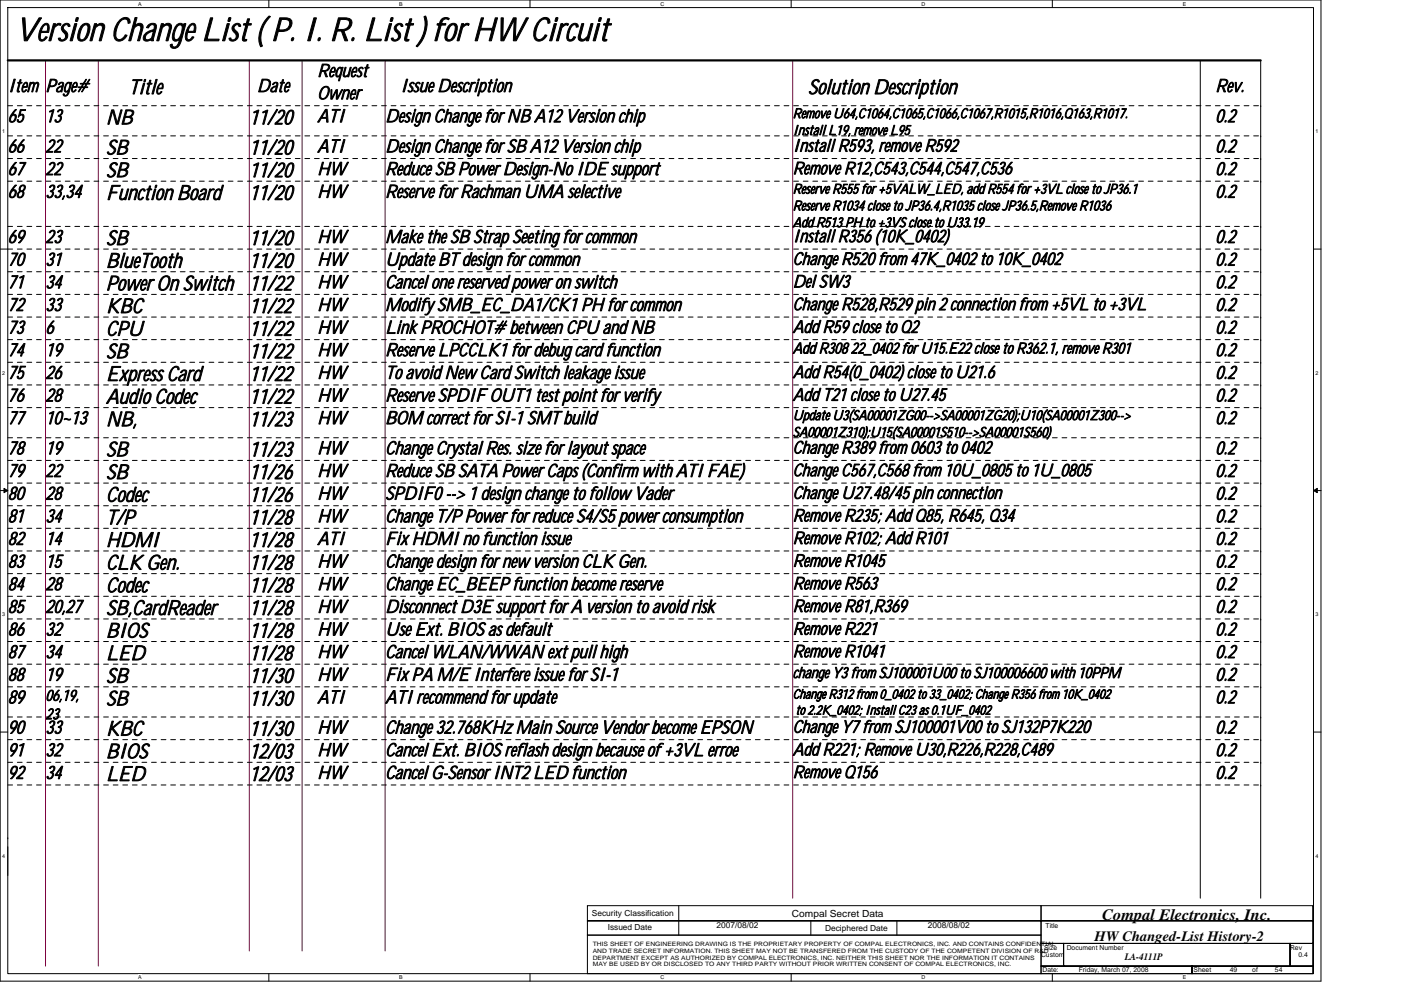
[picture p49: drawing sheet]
<svg xmlns="http://www.w3.org/2000/svg" width="297mm" height="210mm" viewBox="0 0 297 210" stroke-linecap="round" stroke-linejoin="round" font-family="sans-serif">
<defs><g id="words">
<text font-size="6.9" x="3.3" y="8.7">Version Change List ( P. I. R. List ) for HW Circuit</text>
<g font-size="4.3">
<text x="27.3" y="19.9">Title</text>
<text x="171.3" y="19.9">Solution Description</text>
<text x="22.5" y="26.4">NB</text>
<text x="52.8" y="26.4">11/20</text>
<text x="22.5" y="32.7">SB</text>
<text x="52.8" y="32.7">11/20</text>
<text x="22.5" y="37.5">SB</text>
<text x="52.8" y="37.5">11/20</text>
<text x="22.5" y="42.4">Function Board</text>
<text x="52.9" y="42.4">11/20</text>
<text x="22.5" y="51.9">SB</text>
<text x="52.8" y="51.9">11/20</text>
<text x="22.5" y="56.7">BlueTooth</text>
<text x="52.9" y="56.7">11/20</text>
<text x="22.5" y="61.6">Power On Switch</text>
<text x="52.9" y="61.6">11/22</text>
<text x="22.5" y="66.4">KBC</text>
<text x="22.5" y="71.2">CPU</text>
<text x="52.8" y="66.4">11/22</text>
<text x="52.8" y="71.2">11/22</text>
<text x="22.5" y="75.9">SB</text>
<text x="52.8" y="75.9">11/22</text>
<text x="22.5" y="80.8">Express Card</text>
<text x="52.9" y="80.8">11/22</text>
<text x="22.5" y="85.6">Audio Codec</text>
<text x="52.9" y="85.6">11/22</text>
<text x="22.5" y="90.4">NB,</text>
<text x="52.8" y="90.4">11/23</text>
<text x="22.5" y="96.8">SB</text>
<text x="22.5" y="101.6">SB</text>
<text x="52.8" y="96.8">11/23</text>
<text x="52.8" y="101.6">11/26</text>
<text x="22.5" y="106.4">Codec</text>
<text x="52.8" y="106.4">11/26</text>
<text x="22.5" y="111.2">T/P</text>
<text x="52.9" y="111.2">11/28</text>
<text x="22.5" y="116">HDMI</text>
<text x="52.8" y="116">11/28</text>
<text x="22.5" y="120.8">CLK Gen.</text>
<text x="22.5" y="125.6">Codec</text>
<text x="52.8" y="120.8">11/28</text>
<text x="52.9" y="125.6">11/28</text>
<text x="22.5" y="130.4">SB,CardReader</text>
<text x="52.9" y="130.4">11/28</text>
<text x="22.5" y="135.2">BIOS</text>
<text x="52.8" y="135.2">11/28</text>
<text x="22.5" y="140">LED</text>
<text x="52.8" y="140">11/28</text>
<text x="22.5" y="144.8">SB</text>
<text x="22.5" y="149.6">SB</text>
<text x="52.8" y="144.8">11/30</text>
<text x="52.8" y="149.6">11/30</text>
<text x="22.5" y="156">KBC</text>
<text x="52.8" y="156">11/30</text>
<text x="22.5" y="160.8">BIOS</text>
<text x="52.8" y="160.8">12/03</text>
<text x="22.5" y="165.6">LED</text>
<text x="52.8" y="165.6">12/03</text>
</g>
<g font-size="3.8">
<text x="67.3" y="16.3">Request</text>
<text x="1.6" y="19.5">Item Page#</text>
<text x="54.5" y="19.5">Date</text>
<text x="67.3" y="21">Owner</text>
<text x="84.9" y="19.5">Issue Description</text>
<text x="257.7" y="19.5">Rev.</text>
<text x="1.6" y="25.9">65</text>
<text x="9.6" y="25.9">13</text>
<text x="67.3" y="25.9">ATI</text>
<text x="81.7" y="25.9">Design Change for NB A12 Version chip</text>
<text x="257.7" y="25.9">0.2</text>
<text x="1.6" y="32.3">66</text>
<text x="9.6" y="32.3">22</text>
<text x="67.3" y="32.3">ATI</text>
<text x="81.7" y="32.3">Design Change for SB A12 Version chip</text>
<text x="257.7" y="32.3">0.2</text>
<text x="1.6" y="37.1">67</text>
<text x="1.6" y="41.9">68</text>
<text x="9.6" y="37.1">22</text>
<text x="9.6" y="41.9">33,34</text>
<text x="67.3" y="37.1">HW</text>
<text x="67.3" y="41.9">HW</text>
<text x="81.7" y="37.1">Reduce SB Power Design-No IDE support</text>
<text x="81.7" y="41.9">Reserve for Rachman UMA selective</text>
<text x="257.7" y="37.1">0.2</text>
<text x="257.7" y="41.9">0.2</text>
<text x="1.6" y="51.5">69</text>
<text x="9.6" y="51.5">23</text>
<text x="67.3" y="51.5">HW</text>
<text x="81.7" y="51.5">Make the SB Strap Seeting for common</text>
<text x="257.7" y="51.5">0.2</text>
<text x="1.6" y="56.3">70</text>
<text x="9.6" y="56.3">31</text>
<text x="67.3" y="56.3">HW</text>
<text x="81.7" y="56.3">Update BT design for common</text>
<text x="257.7" y="56.3">0.2</text>
<text x="1.6" y="61.1">71</text>
<text x="1.6" y="65.9">72</text>
<text x="9.6" y="61.1">34</text>
<text x="9.6" y="65.9">33</text>
<text x="67.3" y="61.1">HW</text>
<text x="67.3" y="65.9">HW</text>
<text x="81.7" y="61.1">Cancel one reserved power on switch</text>
<text x="81.7" y="65.9">Modify SMB_EC_DA1/CK1 PH for common</text>
<text x="257.7" y="61.1">0.2</text>
<text x="257.7" y="65.9">0.2</text>
<text x="1.6" y="70.7">73</text>
<text x="9.6" y="70.7">6</text>
<text x="67.3" y="70.7">HW</text>
<text x="81.7" y="70.7">Link PROCHOT# between CPU and NB</text>
<text x="257.7" y="70.7">0.2</text>
<text x="1.6" y="75.5">74</text>
<text x="9.6" y="75.5">19</text>
<text x="67.3" y="75.5">HW</text>
<text x="81.7" y="75.5">Reserve LPCCLK1 for debug card function</text>
<text x="257.7" y="75.5">0.2</text>
<text x="1.6" y="80.3">75</text>
<text x="9.6" y="80.3">26</text>
<text x="67.3" y="80.3">HW</text>
<text x="81.7" y="80.3">To avoid New Card Switch leakage issue</text>
<text x="257.7" y="80.3">0.2</text>
<text x="1.6" y="85.1">76</text>
<text x="1.6" y="89.9">77</text>
<text x="9.6" y="85.1">28</text>
<text x="9.6" y="89.9">10~13</text>
<text x="67.3" y="85.1">HW</text>
<text x="67.3" y="89.9">HW</text>
<text x="81.7" y="85.1">Reserve SPDIF OUT1 test point for verify</text>
<text x="81.7" y="89.9">BOM correct for SI-1 SMT build</text>
<text x="257.7" y="85.1">0.2</text>
<text x="257.7" y="89.9">0.2</text>
<text x="1.6" y="96.3">78</text>
<text x="1.6" y="101.1">79</text>
<text x="9.6" y="101.1">22</text>
<text x="9.6" y="96.3">19</text>
<text x="67.3" y="96.3">HW</text>
<text x="67.3" y="101.1">HW</text>
<text x="81.7" y="96.3">Change Crystal Res. size for layout space</text>
<text x="81.7" y="101.1">Reduce SB SATA Power Caps (Confirm with ATI FAE)</text>
<text x="257.7" y="96.3">0.2</text>
<text x="257.7" y="101.1">0.2</text>
<text x="1.6" y="105.9">80</text>
<text x="9.6" y="105.9">28</text>
<text x="67.3" y="105.9">HW</text>
<text x="81.7" y="105.9">SPDIF0 --&gt; 1 design change to follow Vader</text>
<text x="257.7" y="105.9">0.2</text>
<text x="1.6" y="110.7">81</text>
<text x="9.6" y="110.7">34</text>
<text x="67.3" y="110.7">HW</text>
<text x="81.7" y="110.7">Change T/P Power for reduce S4/S5 power consumption</text>
<text x="257.7" y="110.7">0.2</text>
<text x="1.6" y="115.5">82</text>
<text x="9.6" y="115.5">14</text>
<text x="67.3" y="115.5">ATI</text>
<text x="81.7" y="115.5">Fix HDMI no function issue</text>
<text x="257.7" y="115.5">0.2</text>
<text x="1.6" y="120.3">83</text>
<text x="1.6" y="125.1">84</text>
<text x="9.6" y="120.3">15</text>
<text x="9.6" y="125.1">28</text>
<text x="67.3" y="120.3">HW</text>
<text x="67.3" y="125.1">HW</text>
<text x="81.7" y="120.3">Change design for new version CLK Gen.</text>
<text x="81.7" y="125.1">Change EC_BEEP function become reserve</text>
<text x="257.7" y="120.3">0.2</text>
<text x="257.7" y="125.1">0.2</text>
<text x="1.6" y="129.9">85</text>
<text x="9.6" y="129.9">20,27</text>
<text x="67.3" y="129.9">HW</text>
<text x="81.7" y="129.9">Disconnect D3E support for A version to avoid risk</text>
<text x="257.7" y="129.9">0.2</text>
<text x="1.6" y="134.7">86</text>
<text x="9.6" y="134.7">32</text>
<text x="67.3" y="134.7">HW</text>
<text x="81.7" y="134.7">Use Ext. BIOS as default</text>
<text x="257.7" y="134.7">0.2</text>
<text x="1.6" y="139.5">87</text>
<text x="9.6" y="139.5">34</text>
<text x="67.3" y="139.5">HW</text>
<text x="81.7" y="139.5">Cancel WLAN/WWAN ext pull high</text>
<text x="257.7" y="139.5">0.2</text>
<text x="1.6" y="144.3">88</text>
<text x="1.6" y="149.1">89</text>
<text x="9.6" y="144.3">19</text>
<text x="67.3" y="144.3">HW</text>
<text x="67.3" y="149.1">ATI</text>
<text x="81.7" y="144.3">Fix PA M/E Interfere issue for SI-1</text>
<text x="81.7" y="149.1">ATI recommend for update</text>
<text x="257.7" y="144.3">0.2</text>
<text x="257.7" y="149.1">0.2</text>
<text x="1.6" y="155.5">90</text>
<text x="9.6" y="155.5">33</text>
<text x="67.3" y="155.5">HW</text>
<text x="81.7" y="155.5">Change 32.768KHz Main Source Vendor become EPSON</text>
<text x="257.7" y="155.5">0.2</text>
<text x="1.6" y="160.3">91</text>
<text x="9.6" y="160.3">32</text>
<text x="67.3" y="160.3">HW</text>
<text x="81.7" y="160.3">Cancel Ext. BIOS reflash design because of +3VL erroe</text>
<text x="257.7" y="160.3">0.2</text>
<text x="1.6" y="165.1">92</text>
<text x="9.6" y="165.1">34</text>
<text x="67.3" y="165.1">HW</text>
<text x="81.7" y="165.1">Cancel G-Sensor INT2 LED function</text>
<text x="257.7" y="165.1">0.2</text>
</g>
<g font-size="3.7">
<text x="168.1" y="32.1">Install R593, remove R592</text>
<text x="168.1" y="36.9">Remove R12,C543,C544,C547,C536</text>
<text x="168.1" y="51.3">Install R356 (10K_0402)</text>
<text x="168.1" y="56.1">Change R520 from 47K_0402 to 10K_0402</text>
<text x="168.1" y="60.9">Del SW3</text>
<text x="168.1" y="65.7">Change R528,R529 pin 2 connection from +5VL to +3VL</text>
<text x="168.1" y="70.5">Add R59 close to Q2</text>
<text x="168.1" y="80.1">Add R54(0_0402) close to U21.6</text>
<text x="168.1" y="84.9">Add T21 close to U27.45</text>
<text x="168.1" y="96.1">Change R389 from 0603 to 0402</text>
<text x="168.1" y="100.9">Change C567,C568 from 10U_0805 to 1U_0805</text>
<text x="168.1" y="105.7">Change U27.48/45 pin connection</text>
<text x="168.1" y="110.6">Remove R235; Add Q85, R645, Q34</text>
<text x="168.1" y="115.3">Remove R102; Add R101</text>
<text x="168.1" y="120.1">Remove R1045</text>
<text x="168.1" y="124.9">Remove R563</text>
<text x="168.1" y="129.8">Remove R81,R369</text>
<text x="168.1" y="134.6">Remove R221</text>
<text x="168.1" y="139.3">Remove R1041</text>
<text x="168.1" y="155.3">Change Y7 from SJ100001V00 to SJ132P7K220</text>
<text x="168.1" y="160.1">Add R221; Remove U30,R226,R228,C489</text>
<text x="168.1" y="165">Remove Q156</text>
</g>
<text font-size="3.3" x="233.7" y="195.1">Compal Electronics, Inc.</text>
<g font-size="3.2">
<text x="168.1" y="74.9">Add R308 22_0402 for U15.E22 close to R362.1, remove R301</text>
<text x="168.1" y="143.7">change Y3 from SJ100001U00 to SJ100006600 with 10PPM</text>
<text x="9.6" y="148.5">06,19,</text>
<text x="9.6" y="152.5">23</text>
</g>
<text font-size="3" x="232.1" y="199.6">HW Changed-List History-2</text>
<g font-size="2.9">
<text x="168.1" y="25">Remove U64,C1064,C1065,C1066,C1067,R1015,R1016,Q163,R1017.</text>
<text x="168.1" y="28.6">Install L19, remove L95</text>
<text x="168.1" y="41">Reserve R555 for +5VALW_LED, add R554 for +3VL close to JP36.1</text>
<text x="168.1" y="44.6">Reserve R1034 close to JP36.4,R1035 close JP36.5,Remove R1036</text>
<text x="168.1" y="48.2">Add R513 PH to +3VS close to U33.19</text>
<text x="168.1" y="89">Update U3(SA00001ZG00--&gt;SA00001ZG20);U10(SA00001Z300--&gt;</text>
<text x="168.1" y="92.6">SA00001Z310);U15(SA00001S510--&gt;SA00001S560)</text>
</g>
<g font-size="2.7">
<text x="168.1" y="148.1">Change R312 from 0_0402 to 33_0402; Change R356 from 10K_0402</text>
<text x="168.7" y="151.5">to 2.2K_0402; Install C23 as 0.1UF_0402</text>
</g>
<g font-size="2.1">
<text x="167.9" y="194.4">Compal Secret Data</text>
<text x="238.5" y="203.5">LA-4111P</text>
</g>
<g font-size="1.8">
<text x="125.5" y="194.2">Security Classification</text>
<text x="128.9" y="197.3">Issued Date</text>
<text x="151.9" y="196.8">2007/08/02</text>
<text x="174.9" y="197.4">Deciphered Date</text>
<text x="196.7" y="196.8">2008/08/02</text>
</g>
<g font-size="1.4">
<text x="221.7" y="196.7">Title</text>
<text x="220.7" y="202.9">Custom</text>
<text x="221.4" y="201.3">Size</text>
<text x="226.2" y="201.3">Document Number</text>
<text x="273.5" y="201.3">Rev</text>
<text x="275.3" y="202.9">0.4</text>
<text x="221" y="206.1">Date:</text>
<text x="228.7" y="206.1">Friday, March 07, 2008</text>
<text x="253" y="206.1">Sheet</text>
<text x="260.7" y="206.1">49</text>
<text x="265.5" y="206.1">of</text>
<text x="270.3" y="206.1">54</text>
</g>
<g font-size="1.3">
<text x="125.7" y="200.5">THIS SHEET OF ENGINEERING DRAWING IS THE PROPRIETARY PROPERTY OF COMPAL ELECTRONICS, INC. AND CONTAINS CONFIDENTIAL</text>
<text x="125.7" y="202">AND TRADE SECRET INFORMATION. THIS SHEET MAY NOT BE TRANSFERED FROM THE CUSTODY OF THE COMPETENT DIVISION OF R&amp;D</text>
<text x="125.7" y="203.5">DEPARTMENT EXCEPT AS AUTHORIZED BY COMPAL ELECTRONICS, INC. NEITHER THIS SHEET NOR THE INFORMATION IT CONTAINS</text>
<text x="125.7" y="204.9">MAY BE USED BY OR DISCLOSED TO ANY THIRD PARTY WITHOUT PRIOR WRITTEN CONSENT OF COMPAL ELECTRONICS, INC.</text>
</g>
<g font-size="1.1">
<text x="29.3" y="1.2">A</text>
<text x="84.7" y="1.2">B</text>
<text x="140" y="1.2">C</text>
<text x="195.4" y="1.2">D</text>
<text x="250.8" y="1.2">E</text>
<text x=".4" y="28.2">1</text>
<text x="278.9" y="28.2">1</text>
<text x=".4" y="79.4">2</text>
<text x="278.9" y="79.4">2</text>
<text x=".4" y="130.6">3</text>
<text x="278.9" y="130.6">3</text>
<text x=".4" y="181.8">4</text>
<text x="278.9" y="181.8">4</text>
<text x="29.3" y="207.6">A</text>
<text x="84.7" y="207.6">B</text>
<text x="140" y="207.6">C</text>
<text x="195.4" y="207.6">D</text>
<text x="250.8" y="207.6">E</text>
</g>
</g></defs>
<path d="M0 0h280.1v208h-280.1zM1.6 1.6h276.9v204.8h-276.9z" fill="none" stroke="#000" stroke-width=".21"/>
<g fill="#fff">
<path d="M29.3 .2h.8v1.2h-.8z"/>
<path d="M29.3 206.6h.8v1.3h-.8z"/>
</g>
<path d="M57 0v1.6M57 206.4v1.6" fill="none" stroke="#000" stroke-width=".21"/>
<g fill="#fff">
<path d="M84.7 .2h.7v1.2h-.7z"/>
<path d="M84.7 206.6h.7v1.3h-.7z"/>
</g>
<path d="M112.4 0v1.6M112.4 206.4v1.6" fill="none" stroke="#000" stroke-width=".21"/>
<g fill="#fff">
<path d="M140 .2h.8v1.2h-.8z"/>
<path d="M140 206.6h.8v1.3h-.8z"/>
</g>
<path d="M167.7 0v1.6M167.7 206.4v1.6" fill="none" stroke="#000" stroke-width=".21"/>
<g fill="#fff">
<path d="M195.4 .2h.8v1.2h-.8z"/>
<path d="M195.4 206.6h.8v1.3h-.8z"/>
</g>
<path d="M223.1 0v1.6M223.1 206.4v1.6" fill="none" stroke="#000" stroke-width=".21"/>
<g fill="#fff">
<path d="M250.8 .2h.7v1.2h-.7z"/>
<path d="M250.8 206.6h.7v1.3h-.7z"/>
<path d="M.4 27.2h.7v1.3h-.7z"/>
<path d="M278.9 27.2h.6v1.3h-.6z"/>
<path d="M.4 78.4h.7v1.3h-.7z"/>
<path d="M278.9 78.4h.6v1.3h-.6z"/>
</g>
<path d="M0 52.8h1.6M278.5 52.8h1.6" fill="none" stroke="#000" stroke-width=".21"/>
<g fill="#fff">
<path d="M.4 129.6h.7v1.3h-.7z"/>
<path d="M278.9 129.6h.6v1.3h-.6z"/>
</g>
<path d="M0 104h1.6M278.5 104h1.6" fill="none" stroke="#000" stroke-width=".21"/>
<path d="M.8 103.5l.8 .5-.8 .5zM278.5 104l.8-.5v1z" fill="#000" stroke="#000" stroke-width=".21"/>
<g fill="#fff">
<path d="M.4 180.8h.7v1.3h-.7z"/>
<path d="M278.9 180.8h.6v1.3h-.6z"/>
</g>
<g fill="none" stroke="#000" stroke-width=".21">
<path d="M254.5 12.8v177.6M267.3 12.8v177.6M0 155.2h1.6M278.5 155.2h1.6M124.5 192h96.2v3.2h-96.2zM124.5 195.2h96.2v3.1h-96.2zM124.5 198.3h96.2v8.1h-96.2zM143.9 192v6.3M171.9 195.2v3.1M190.2 195.2v3.1M220.7 192h57.6v3.2h-57.6zM220.7 195.2h57.6v4.8h-57.6z"/>
<path d="M220.7 200h4.8v4.8h-4.8zM220.7 204.8h32v1.6h-32zM225.5 200h48v4.8h-48zM252.7 204.8h25.6v1.6h-25.6zM273.5 200h4.8v4.8h-4.8z"/>
</g>
<path d="M9.6 12.8v192M20.8 12.8v192M52.8 12.8v188.8M64 12.8v188.8M81.7 12.8v188.8M168.1 12.8v177.6" fill="none" stroke="#800040" stroke-width=".21"/>
<path d="M1.6 177.6h.1M1.6 185.6v-8" fill="none" stroke="#000" stroke-width=".21" stroke-dasharray="6.1 2"/>
<path d="M1.6 12.8h265.7" fill="none" stroke="#000" stroke-width=".47"/>
<g fill="none" stroke="#000" stroke-width=".21" stroke-dasharray="1 1 1 1 1 1 1 1">
<path d="M1.6 22.4h265.7M1.6 28.8h265.7M1.6 33.6h265.7M1.6 38.4h265.7M267.3 22.4h.1M267.3 28.8h.1M267.3 33.6h.1M267.3 38.4h.1M1.6 48h265.7M1.6 52.8h265.7M1.6 57.6h265.7M267.3 48h.1"/>
<path d="M267.3 52.8h.1M267.3 57.6h.1M1.6 62.4h265.7M1.6 67.2h265.7M1.6 72h265.7M1.6 76.8h265.7M267.3 62.4h.1M267.3 67.2h.1M267.3 72h.1M267.3 76.8h.1M1.6 81.6h265.7M1.6 86.4h265.7"/>
<path d="M1.6 92.8h265.7M1.6 97.6h265.7M267.3 81.6h.1M267.3 86.4h.1M267.3 92.8h.1M267.3 97.6h.1M1.6 102.4h265.7M1.6 107.2h265.7M1.6 112h265.7M1.6 116.8h265.7M267.3 102.4h.1M267.3 107.2h.1"/>
<path d="M267.3 112h.1M267.3 116.8h.1M1.6 121.6h265.7M1.6 126.4h265.7M1.6 131.2h265.7M1.6 136h265.7M267.3 121.6h.1M267.3 126.4h.1M267.3 131.2h.1M267.3 136h.1M1.6 140.8h265.7M1.6 145.6h265.7"/>
<path d="M1.6 152h265.7M1.6 156.8h265.7M267.3 140.8h.1M267.3 145.6h.1M267.3 152h.1M267.3 156.8h.1M1.6 161.6h265.7M1.6 166.4h265.7M267.3 161.6h.1M267.3 166.4h.1"/>
</g>
<use href="#words"/>
</svg>
